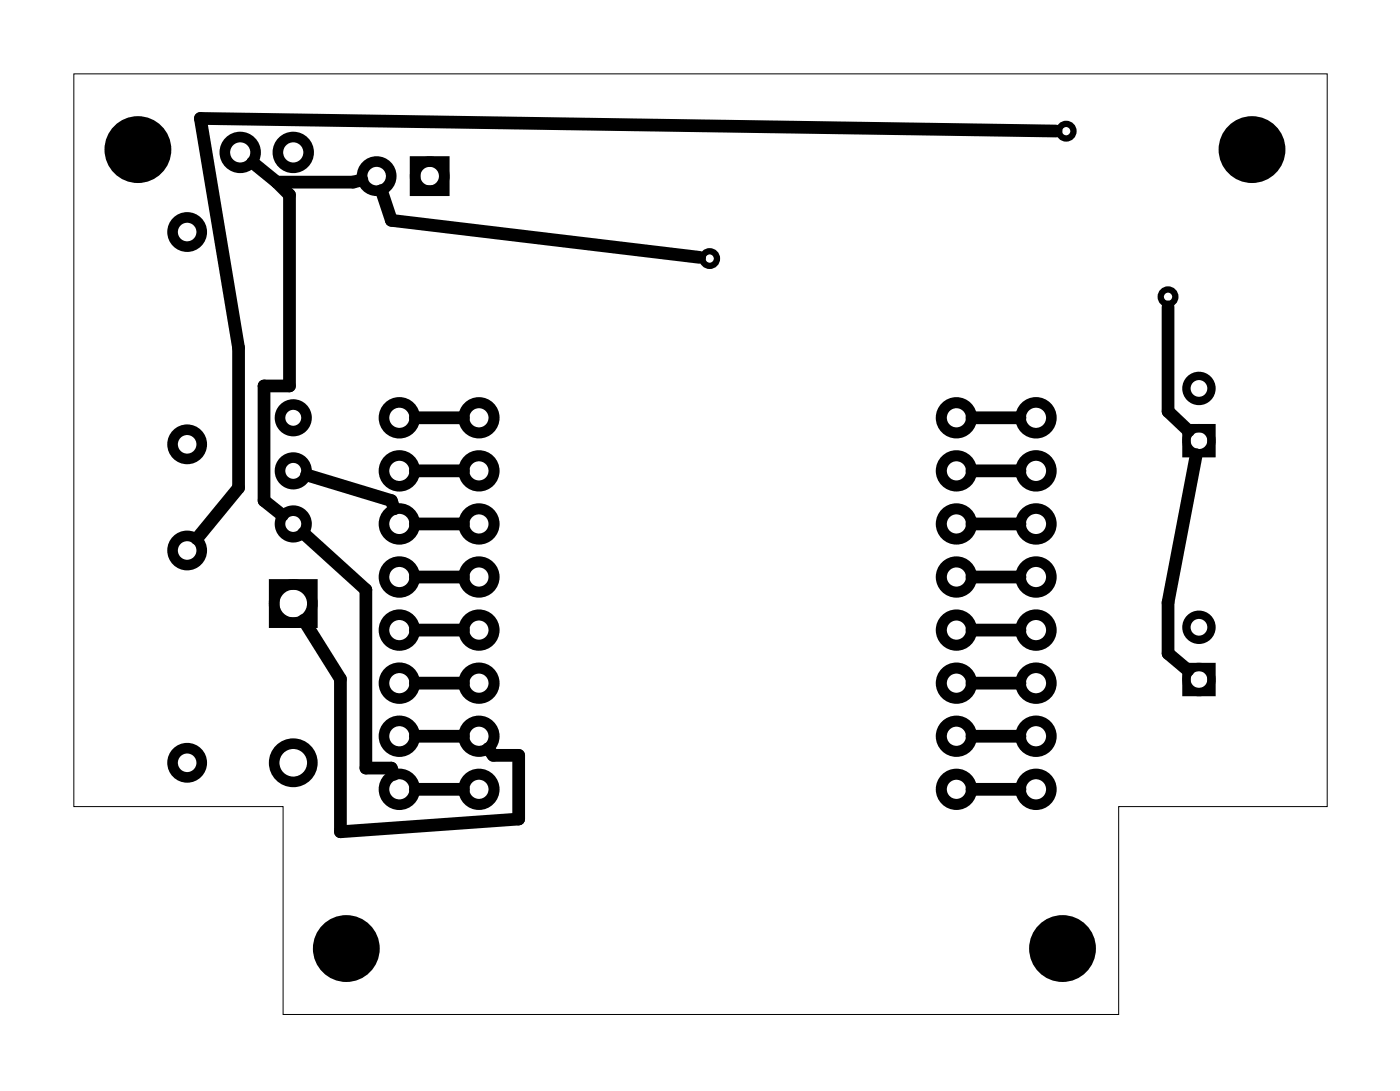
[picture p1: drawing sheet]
<svg xmlns="http://www.w3.org/2000/svg" width="67mm" height="52mm" viewBox="0 0 67 52" stroke-linecap="round" stroke-linejoin="round" font-family="sans-serif">
<path d="M3.5 3.5h60v35.1h-9.9v9.9h-40v-9.9h-10.1z" fill="none" stroke="#000" stroke-width=".05"/>
<g fill="none" stroke="#000" stroke-width=".53">
<circle cx="22.9" cy="20" r=".72"/>
<circle cx="45.8" cy="20" r=".72"/>
<circle cx="22.9" cy="32.7" r=".72"/>
<circle cx="22.9" cy="30.2" r=".72"/>
<circle cx="22.9" cy="27.6" r=".72"/>
<circle cx="22.9" cy="25.1" r=".72"/>
<circle cx="22.9" cy="22.5" r=".72"/>
<circle cx="22.9" cy="35.2" r=".72"/>
<circle cx="22.9" cy="37.8" r=".72"/>
<circle cx="45.8" cy="30.2" r=".72"/>
<circle cx="45.8" cy="25.1" r=".72"/>
<circle cx="45.8" cy="27.6" r=".72"/>
<circle cx="45.8" cy="32.7" r=".72"/>
<circle cx="45.8" cy="22.5" r=".72"/>
<circle cx="45.8" cy="35.2" r=".72"/>
<circle cx="45.8" cy="37.8" r=".72"/>
</g>
<g fill="none" stroke="#000" stroke-width=".51">
<path d="M19.9 7.7h1.4v1.4h-1.4zM13.1 28h1.9v1.8h-1.9z"/>
<circle cx="9" cy="11.1" r=".7"/>
<circle cx="11.5" cy="7.3" r=".74"/>
<circle cx="14" cy="20" r=".64"/>
<circle cx="14" cy="7.3" r=".74"/>
<circle cx="18" cy="8.4" r=".7"/>
<circle cx="19.1" cy="20" r=".74"/>
<circle cx="20.6" cy="8.4" r=".7"/>
<circle cx="49.6" cy="20" r=".74"/>
<circle cx="9" cy="21.3" r=".7"/>
<circle cx="9" cy="36.5" r=".7"/>
<circle cx="9" cy="26.3" r=".7"/>
<circle cx="14" cy="25.1" r=".64"/>
<circle cx="14" cy="22.5" r=".64"/>
<circle cx="14" cy="28.9" r=".91"/>
<circle cx="14" cy="36.5" r=".91"/>
<circle cx="19.1" cy="35.2" r=".74"/>
<circle cx="19.1" cy="37.8" r=".74"/>
<circle cx="19.1" cy="32.7" r=".74"/>
<circle cx="19.1" cy="30.2" r=".74"/>
<circle cx="19.1" cy="25.1" r=".74"/>
<circle cx="19.1" cy="27.6" r=".74"/>
<circle cx="19.1" cy="22.5" r=".74"/>
<circle cx="49.6" cy="30.2" r=".74"/>
<circle cx="49.6" cy="37.8" r=".74"/>
<circle cx="49.6" cy="32.7" r=".74"/>
<circle cx="49.6" cy="35.2" r=".74"/>
<circle cx="49.6" cy="25.1" r=".74"/>
<circle cx="49.6" cy="27.6" r=".74"/>
<circle cx="49.6" cy="22.5" r=".74"/>
</g>
<g fill="none" stroke="#000" stroke-width=".4">
<path d="M56.8 20.5h1.2v1.2h-1.2zM56.8 31.9h1.2v1.2h-1.2z"/>
<circle cx="57.4" cy="18.6" r=".6"/>
<circle cx="57.4" cy="30" r=".6"/>
<circle cx="57.4" cy="21.1" r=".6"/>
<circle cx="57.4" cy="32.5" r=".6"/>
</g>
<g fill="#000">
<circle cx="6.6" cy="7.2" r="1.6"/>
<circle cx="59.9" cy="7.2" r="1.6"/>
<circle cx="16.6" cy="45.4" r="1.6"/>
<circle cx="50.9" cy="45.4" r="1.6"/>
</g>
<g fill="none" stroke="#000" stroke-width=".3">
<circle cx="34" cy="12.4" r=".35"/>
<circle cx="51" cy="6.3" r=".35"/>
<circle cx="55.9" cy="14.2" r=".35"/>
</g>
<g fill="none" stroke="#000" stroke-width=".61">
<path d="M12.1 7.8l1.2 .9M13.3 8.7l.6 .6v9.2h-1.3v5.5l.9 .7M17.3 8.6l-.4 .1h-3.6M18.3 9.1l.4 1.4 14.8 1.8M19.9 20h2.3M46.5 20h2.3M50.6 6.3l-41-.6 1.8 10.9v6.7l-2 2.5M55.9 14.7v5l1 .9M14.5 25.5l3 2.7v8.6h1.2l.2 .3M14.5 29.7l1.8 2.8v7.3l8.5-.6v-3.1h-1.2l-.2-.3M14.7 22.7l4 1.3 .2 .4M19.9 22.5h2.3"/>
<path d="M19.9 25.1h2.3M19.9 27.6h2.3M19.9 30.2h2.3M19.9 32.7h2.3M19.9 35.2h2.3M19.9 37.8h2.3M46.5 22.5h2.3M46.5 25.1h2.3M46.5 27.6h2.3M46.5 30.2h2.3M46.5 32.7h2.3M46.5 35.2h2.3"/>
<path d="M46.5 37.8h2.3M57.3 21.8l-1.4 7v2.5l1 .8"/>
</g>
</svg>
